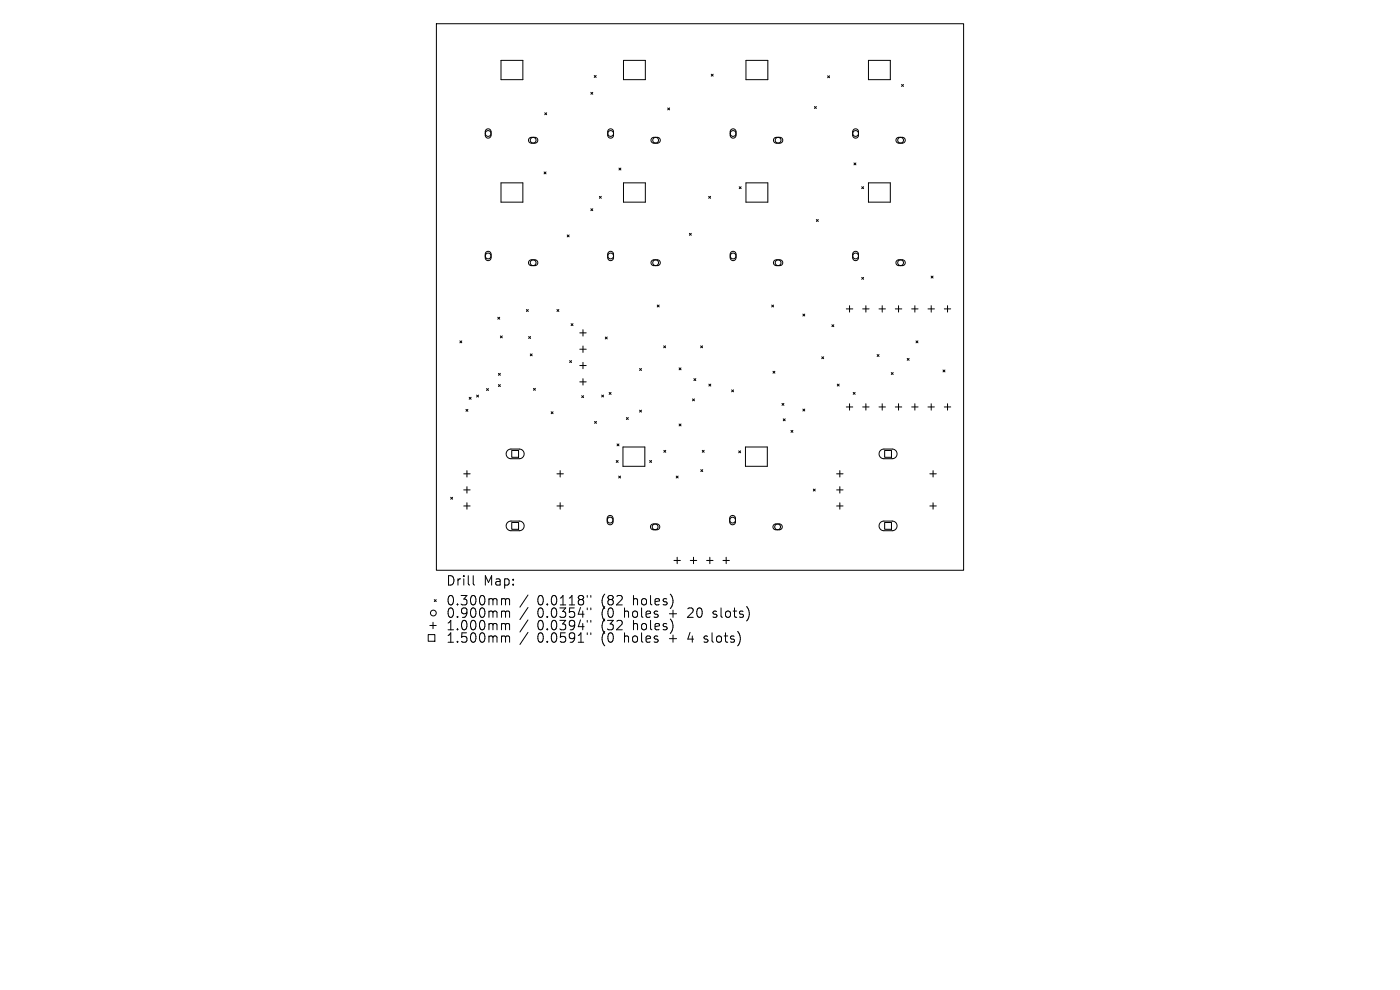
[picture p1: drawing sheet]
<svg xmlns="http://www.w3.org/2000/svg" width="297mm" height="210mm" viewBox="0 0 297 210" stroke-linecap="round" stroke-linejoin="round" font-family="sans-serif">
<defs><g id="words">
<g font-size="2.8">
<text x="94.5" y="124.5">Drill</text>
<text x="102.6" y="124.5">Map:</text>
<text x="94.5" y="128.7">0.300mm</text>
<text x="94.5" y="131.3">0.900mm</text>
<text x="114" y="128.7">0.0118&quot;</text>
<text x="114" y="131.3">0.0354&quot;</text>
<text x="127.7" y="128.7">(82</text>
<text x="127.7" y="131.3">(0</text>
<text x="132.7" y="131.3">holes</text>
<text x="134.6" y="128.7">holes)</text>
<text x="142.4" y="131.3">+</text>
<text x="146.6" y="131.3">20</text>
<text x="152.1" y="131.3">slots)</text>
<text x="94.5" y="134">1.000mm</text>
<text x="94.5" y="136.6">1.500mm</text>
<text x="114" y="134">0.0394&quot;</text>
<text x="114" y="136.6">0.0591&quot;</text>
<text x="127.7" y="134">(32</text>
<text x="127.7" y="136.6">(0</text>
<text x="132.7" y="136.6">holes</text>
<text x="134.6" y="134">holes)</text>
<text x="142.4" y="136.6">+</text>
<text x="146.6" y="136.6">4</text>
<text x="150.2" y="136.6">slots)</text>
</g>
</g></defs>
<g fill="none" stroke="#000" stroke-width=".21">
<path d="M92.6 5h111.8v116h-111.8zM106.3 12.8h4.6v4.1h-4.6zM125.3 19.6l.5 .4M125.8 19.6l-.5 .4M126.1 16l.4 .4M126.5 16l-.4 .4M132.3 12.8h4.6v4.1h-4.6zM150.9 15.7l.4 .5M151.3 15.7l-.4 .5M158.3 12.8h4.6v4.1h-4.6zM175.6 16.1l.4 .4M176 16.1l-.4 .4"/>
<path d="M184.2 12.8h4.7v4.1h-4.7zM191.3 17.9l.4 .4M191.7 17.9l-.4 .4M103.1 27.5l.6-.2 .4 .4 .1 1.2-.4 .4-.5-.1-.3-.3-.1-1zM106.3 38.8h4.6v4.1h-4.6zM112.3 29.3l.4-.2 1 .1 .3 .3 .1 .5-.5 .3h-1.1l-.4-.4zM115.4 36.5l.4 .4M115.6 23.9l.4 .4M115.8 36.5l-.4 .4M116 23.9l-.4 .4M129.1 27.5l.5-.2 .5 .4v1.2l-.3 .4-.5-.1-.3-.3-.1-1zM131.3 35.7l.4 .4"/>
<path d="M131.7 35.7l-.4 .4M132.3 38.8h4.6v4.1h-4.6zM138.3 29.3l.4-.2 1 .1 .3 .3v.5l-.4 .3h-1.1l-.4-.4zM141.6 22.9l.5 .4M142.1 22.9l-.5 .4M155.1 27.5l.5-.2 .5 .4v1.2l-.4 .4-.4-.1-.4-.3v-1zM156.8 39.6l.4 .4M157.2 39.6l-.4 .4M158.3 38.8h4.6v4.1h-4.6zM164.3 29.3l.3-.2 1.1 .1 .3 .3v.5l-.4 .3h-1.1l-.4-.4zM172.8 22.6l.4 .4M173.2 22.6l-.4 .4"/>
<path d="M181.1 27.5l.5-.2 .5 .4v1.2l-.4 .4-.5-.1-.3-.3v-1zM181.2 34.6l.4 .4M181.6 34.6l-.4 .4M182.8 39.6l.4 .4M183.2 39.6l-.4 .4M184.2 38.8h4.7v4.1h-4.7zM190.2 29.3l.4-.2 1 .1 .4 .3v.5l-.4 .3h-1.1l-.4-.4zM103.1 53.5l.6-.2 .4 .4 .1 1.1-.4 .5-.5-.1-.3-.3-.1-1zM112.3 55.3l.4-.2 1 .1 .3 .3 .1 .4-.5 .4h-1.1l-.4-.4zM120.3 49.8l.4 .4M120.7 49.8l-.4 .4M125.3 44.3l.5 .4"/>
<path d="M125.8 44.3l-.5 .4M127.2 41.7l.4 .4M127.6 41.7l-.4 .4M129.1 53.5l.6-.2 .4 .4v1.1l-.3 .5-.5-.1-.3-.3-.1-1zM138.3 55.3l.4-.2 1 .1 .3 .3v.4l-.4 .4h-1.1l-.4-.5zM146.3 49.5l.4 .4M146.7 49.5l-.4 .4M150.3 41.7l.5 .4M150.8 41.7l-.5 .4M155.1 53.5l.6-.2 .4 .4v1.1l-.4 .5-.4-.1-.4-.3v-1zM164.3 55.3l.3-.2 1.1 .1 .3 .3v.4l-.4 .4h-1.1l-.4-.4zM173.2 46.6l.4 .4"/>
<path d="M173.6 46.6l-.4 .4M181.1 53.5l.6-.2 .4 .4v1.1l-.4 .5-.5-.1-.3-.3v-1zM182.8 58.8l.4 .5M183.2 58.8l-.4 .5M190.2 55.3l.4-.2 1 .1 .4 .3v.4l-.4 .4h-1.1l-.4-.5zM197.5 58.6l.4 .4M197.9 58.6l-.4 .4M97.6 72.3l.4 .4M98 72.3l-.4 .4M105.6 67.3l.4 .4M105.7 79.2l.5 .4M106 67.3l-.4 .4"/>
<path d="M106.2 79.2l-.5 .4M106.2 71.3l.4 .4M106.6 71.3l-.4 .4M111.7 65.7l.4 .4M112.1 65.7l-.4 .4M112.2 71.4l.4 .4M112.5 75.1l.4 .4M112.6 71.4l-.4 .4M112.9 75.1l-.4 .4M118.2 65.7l.4 .4M118.6 65.7l-.4 .4M120.8 76.5l.5 .4"/>
<path d="M121.2 68.7l.4 .4M121.3 76.5l-.5 .4M121.6 68.7l-.4 .4M123 70.6h1.4M123 74.1h1.4M123 77.5h1.4M123.7 69.9v1.4M123.7 73.4v1.4M123.7 76.9v1.3M128.4 71.5l.4 .4M128.8 71.5l-.4 .4M135.7 78.2l.4 .4"/>
<path d="M136.1 78.2l-.4 .4M139.4 64.7l.4 .4M139.8 64.7l-.4 .4M140.8 73.4l.4 .4M141.2 73.4l-.4 .4M144.1 78l.4 .4M144.5 78l-.4 .4M148.6 73.4l.4 .4M149 73.4l-.4 .4M163.7 64.7l.4 .4M164 78.8l.4 .4M164.1 64.7l-.4 .4"/>
<path d="M164.4 78.8l-.4 .4M170.3 66.6l.4 .4M170.7 66.6l-.4 .4M174.3 75.7l.4 .4M174.7 75.7l-.4 .4M176.5 68.9l.4 .4M176.9 68.9l-.4 .4M179.5 65.5h1.4M180.2 64.8v1.4M183 65.5h1.4M183.7 64.8v1.4M186.1 75.2l.4 .4"/>
<path d="M186.5 65.5h1.3M186.5 75.2l-.4 .4M187.2 64.8v1.4M189.1 79l.4 .4M189.5 79l-.4 .4M189.9 65.5h1.4M190.6 64.8v1.4M192.5 76l.4 .4M192.9 76l-.4 .4M193.4 65.5h1.4M194.1 64.8v1.4M194.3 72.3l.4 .4"/>
<path d="M194.7 72.3l-.4 .4M196.9 65.5h1.3M197.5 64.8v1.4M200.1 78.5l.4 .4M200.3 65.5h1.4M200.5 78.5l-.4 .4M201 64.8v1.4M98.9 86.8l.4 .4M99.1 99.8v1.4M99.3 86.8l-.4 .4M99.5 84.3l.4 .4M99.9 84.3l-.4 .4"/>
<path d="M101.1 83.8l.4 .4M101.5 83.8l-.4 .4M103.2 82.4l.4 .4M103.6 82.4l-.4 .4M105.7 81.6l.5 .4M106.2 81.6l-.5 .4M107.7 95.6l.6-.3h1.9a1.02 1.02 0 0 1 1 1 1.02 1.02 0 0 1-1 1h-1.8a1.02 1.02 0 0 1-.9-.6 1.02 1.02 0 0 1 .2-1.1zM108.6 95.6h1.4v1.4h-1.4zM113.2 82.4l.4 .4M113.6 82.4l-.4 .4M116.9 87.3l.4 .5M117.3 87.3l-.4 .5"/>
<path d="M118.8 99.8v1.4M123 81h1.4M123.4 83.9l.4 .4M123.7 80.3v1.4M123.8 83.9l-.4 .4M126.1 89.4l.4 .4M126.5 89.4l-.4 .4M127.6 83.8l.4 .4M128 83.8l-.4 .4M129.2 83.3l.4 .4M129.6 83.3l-.4 .4M130.7 97.7l.4 .4"/>
<path d="M130.9 94.2l.4 .4M131.1 97.7l-.4 .4M131.3 94.2l-.4 .4M132.2 94.8h4.6v4.1h-4.6zM132.9 88.6l.4 .4M133.3 88.6l-.4 .4M135.7 87l.4 .4M136.1 87l-.4 .4M137.8 97.7l.4 .4M138.2 97.7l-.4 .4M140.8 95.5l.4 .4M141.2 95.5l-.4 .4"/>
<path d="M144.1 89.9l.4 .4M144.5 89.9l-.4 .4M146.9 84.6l.4 .4M147.2 80.3l.4 .4M147.3 84.6l-.4 .4M147.6 80.3l-.4 .4M148.7 99.6l.4 .4M149 95.5l.4 .4M149.1 99.6l-.4 .4M149.4 95.5l-.4 .4M150.4 81.5l.4 .4M150.8 81.5l-.4 .4"/>
<path d="M155.2 82.7l.4 .4M155.6 82.7l-.4 .4M156.7 95.6l.4 .5M157.1 95.6l-.4 .5M158.1 94.8h4.7v4.1h-4.7zM165.9 85.6l.4 .4M166.2 88.8l.4 .5M166.3 85.6l-.4 .4M166.6 88.8l-.4 .5M167.8 91.3l.4 .4M168.2 91.3l-.4 .4M170.3 86.8l.4 .4"/>
<path d="M170.7 86.8l-.4 .4M177.6 81.5l.4 .4M178 81.5l-.4 .4M178.2 99.8v1.4M179.5 86.3h1.4M180.2 85.6v1.4M181 83.2l.4 .4M181.4 83.2l-.4 .4M183 86.3h1.4M183.7 85.6v1.4M186.5 86.3h1.3M186.8 95.6l.6-.3h1.9a1.02 1.02 0 0 1 1 1 1.02 1.02 0 0 1-1 1h-1.8a1.02 1.02 0 0 1-.9-.6 1.02 1.02 0 0 1 .2-1.1z"/>
<path d="M187.2 85.6v1.4M187.7 95.6h1.4v1.4h-1.4zM189.9 86.3h1.4M190.6 85.6v1.4M193.4 86.3h1.4M194.1 85.6v1.4M196.9 86.3h1.3M197.5 85.6v1.4M197.9 99.8v1.4M200.3 86.3h1.4M201 85.6v1.4M95.6 105.5l.4 .4"/>
<path d="M96 105.5l-.4 .4M98.4 100.5h1.3M98.4 103.9h1.3M98.4 107.3h1.3M99.1 103.2v1.4M99.1 106.6v1.4M107.7 110.8l.6-.3h1.9a1.02 1.02 0 0 1 1 1.1 1.02 1.02 0 0 1-1 1h-1.8a1.02 1.02 0 0 1-.9-.6 1.02 1.02 0 0 1 .2-1.2zM108.6 110.8h1.4v1.5h-1.4zM118.2 100.5h1.3M118.2 107.3h1.3M118.8 106.6v1.4M129 109.5l.5-.1 .5 .3v1.2l-.4 .4h-.4l-.3-.4-.1-1z"/>
<path d="M131.2 101l.5 .4M131.7 101l-.5 .4M138.2 111.3l.4-.1h1l.3 .3v.5l-.4 .4-1.1-.1-.4-.4zM143 118.9h1.3M143.5 101l.4 .4M143.7 118.2v1.4M143.9 101l-.4 .4M146.4 118.9h1.4M147.1 118.2v1.4M149.9 118.9h1.4M150.6 118.2v1.4M153.4 118.9h1.3"/>
<path d="M154.1 118.2v1.4M155 109.5l.5-.1 .5 .3v1.2l-.4 .4h-.4l-.4-.4v-1zM164.2 111.3l.3-.1h1l.4 .3v.5l-.4 .4-1.1-.1-.4-.4zM172.5 103.8l.4 .4M172.9 103.8l-.4 .4M177.5 100.5h1.3M177.5 103.9h1.3M177.5 107.3h1.3M178.2 103.2v1.4M178.2 106.6v1.4M186.8 110.8l.6-.3h1.9a1.02 1.02 0 0 1 1 1.1 1.02 1.02 0 0 1-1 1h-1.8a1.02 1.02 0 0 1-.9-.6 1.02 1.02 0 0 1 .2-1.2zM187.7 110.8h1.4v1.5h-1.4z"/>
<path d="M197.3 100.5h1.3M197.3 107.3h1.3M197.9 106.6v1.4M90.8 134.6h1.5v1.4h-1.5zM91.2 132.7h1.3M91.9 132v1.4M92.1 127.2l.4 .4M92.5 127.2l-.4 .4M100.4 122.1v1.7l.3 .3M106.7 127l.5 .1v.2M106.7 129.6h.3l.2 .3M106.7 132.3h.3l.2 .3"/>
<path d="M106.7 134.9l.5 .1v.2M107.2 127.3l.3-.3 .5 .1 .1 1.2M107.2 127.3v1M107.2 129.9v1.1M107.2 132.6v1M107.2 135.2v1M107.2 129.9l.3-.3 .5 .1 .1 1.3M107.2 132.6l.3-.3 .5 .1 .1 1.2M107.2 135.2l.3-.3 .5 .1 .1 1.2M112 126.2l-1.7 2.6M112 128.9l-1.7 2.5M112 131.5l-1.7 2.6"/>
<path d="M112 134.1l-1.7 2.6M124.6 126.3v.4M124.6 129v.3M124.6 131.6v.4M124.6 134.2v.4M125.3 126.3v.4M125.3 129v.3M125.3 131.6v.4M125.3 134.2v.4M149.3 136.1l.2 .1M149.4 135v.5M151.2 130.9l.2 .1"/>
<path d="M151.3 129.7v.5"/>
<circle cx="103.6" cy="28.3" r=".61"/>
<circle cx="113.1" cy="29.7" r=".61"/>
<circle cx="129.5" cy="28.3" r=".61"/>
<circle cx="139.1" cy="29.7" r=".61"/>
<circle cx="155.5" cy="28.3" r=".61"/>
<circle cx="165.1" cy="29.7" r=".61"/>
<circle cx="181.5" cy="28.3" r=".61"/>
<circle cx="191.1" cy="29.7" r=".61"/>
<circle cx="103.6" cy="54.3" r=".61"/>
<circle cx="113.1" cy="55.7" r=".61"/>
<circle cx="129.5" cy="54.3" r=".61"/>
<circle cx="139.1" cy="55.7" r=".61"/>
<circle cx="155.5" cy="54.3" r=".61"/>
<circle cx="165.1" cy="55.7" r=".61"/>
<circle cx="181.5" cy="54.3" r=".61"/>
<circle cx="191.1" cy="55.7" r=".61"/>
<circle cx="129.4" cy="110.3" r=".61"/>
<circle cx="139" cy="111.8" r=".61"/>
<circle cx="155.4" cy="110.3" r=".61"/>
<circle cx="165" cy="111.8" r=".61"/>
<circle cx="91.9" cy="130" r=".61"/>
</g>
<use href="#words"/>
</svg>
